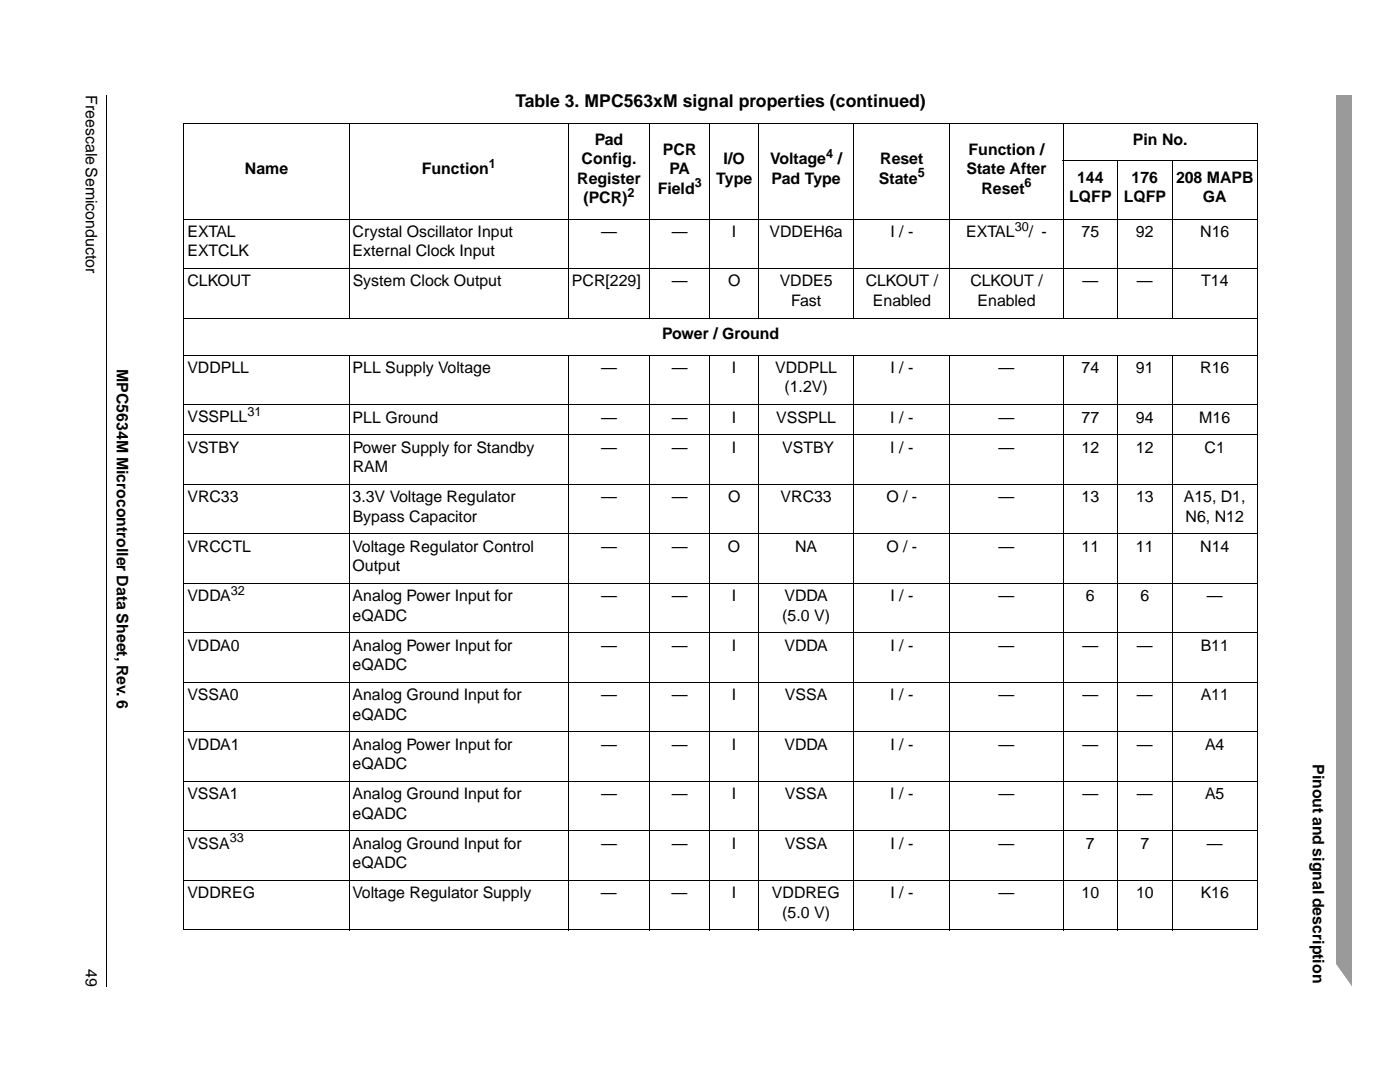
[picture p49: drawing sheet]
<svg xmlns="http://www.w3.org/2000/svg" width="279mm" height="216mm" viewBox="0 0 279 216" stroke-linecap="round" stroke-linejoin="round" font-family="sans-serif">
<defs><g id="words">
<text font-size="3.5" x="102.8" y="21.4">Table 3. MPC563xM signal properties (continued)</text>
<g font-size="3.2">
<text x="17.1" y="19" transform="rotate(90 17.1 19)">Freescale Semiconductor</text>
<text x="118.7" y="28.9">Pad</text>
<text x="226.1" y="28.9">Pin No.</text>
<text x="48.9" y="34.8">Name</text>
<text x="84.2" y="34.8">Function</text>
<text x="116.1" y="32.8">Config.</text>
<text x="132.3" y="30.9">PCR</text>
<text x="133.6" y="34.8">PA</text>
<text x="144.4" y="32.8">I/O</text>
<text x="153.7" y="32.8">Voltage</text>
<text x="167.2" y="32.8">/</text>
<text x="175.7" y="32.8">Reset</text>
<text x="192.9" y="34.8">State After</text>
<text x="193.3" y="30.9">Function /</text>
<text x="115.2" y="36.7">Register</text>
<text x="116.4" y="40.6">(PCR)</text>
<text x="131.3" y="38.6">Field</text>
<text x="142.9" y="36.7">Type</text>
<text x="154" y="36.7">Pad Type</text>
<text x="175.4" y="36.7">State</text>
<text x="195.9" y="38.6">Reset</text>
<text x="213.4" y="40.4">LQFP</text>
<text x="215" y="36.5">144</text>
<text x="224.3" y="40.4">LQFP</text>
<text x="225.8" y="36.5">176</text>
<text x="234.7" y="36.5">208 MAPB</text>
<text x="240.1" y="40.4">GA</text>
<text x="37.4" y="47.3">EXTAL</text>
<text x="70.4" y="47.3">Crystal Oscillator Input</text>
<text x="120" y="47.3">—</text>
<text x="134.1" y="47.3">—</text>
<text x="146.1" y="47.3">I</text>
<text x="153.6" y="47.3">VDDEH6a</text>
<text x="177.7" y="47.3">I / -</text>
<text x="192.8" y="47.3">EXTAL</text>
<text x="205.3" y="47.3">/ -</text>
<text x="215.9" y="47.3">75</text>
<text x="226.7" y="47.3">92</text>
<text x="239.5" y="47.3">N16</text>
<text x="37.4" y="51.2">EXTCLK</text>
<text x="70.4" y="51.2">External Clock Input</text>
<text x="37.4" y="57.1">CLKOUT</text>
<text x="70.4" y="57.1">System Clock Output</text>
<text x="114.2" y="57.1">PCR[229]</text>
<text x="134.1" y="57.1">—</text>
<text x="145.3" y="57.1">O</text>
<text x="155.6" y="57.1">VDDE5</text>
<text x="172.8" y="57.1">CLKOUT /</text>
<text x="193.7" y="57.1">CLKOUT /</text>
<text x="216" y="57.1">—</text>
<text x="226.9" y="57.1">—</text>
<text x="239.7" y="57.1">T14</text>
<text x="157.9" y="61">Fast</text>
<text x="174.2" y="61">Enabled</text>
<text x="195.1" y="61">Enabled</text>
<text x="132.1" y="67.7">Power / Ground</text>
<text x="23.3" y="73.6" transform="rotate(90 23.3 73.6)">MPC5634M Microcontroller Data Sheet, Rev. 6</text>
<text x="37.4" y="74.4">VDDPLL</text>
<text x="70.4" y="74.4">PLL Supply Voltage</text>
<text x="119.9" y="74.4">—</text>
<text x="134.1" y="74.4">—</text>
<text x="146.1" y="74.4">I</text>
<text x="154.7" y="74.4">VDDPLL</text>
<text x="177.7" y="74.4">I / -</text>
<text x="199.3" y="74.4">—</text>
<text x="215.9" y="74.4">74</text>
<text x="226.7" y="74.4">91</text>
<text x="239.5" y="74.4">R16</text>
<text x="156.6" y="78.3">(1.2V)</text>
<text x="37.4" y="84.3">VSSPLL</text>
<text x="70.4" y="84.3">PLL Ground</text>
<text x="120" y="84.3">—</text>
<text x="134.1" y="84.3">—</text>
<text x="146.1" y="84.3">I</text>
<text x="154.9" y="84.3">VSSPLL</text>
<text x="177.7" y="84.3">I / -</text>
<text x="199.3" y="84.3">—</text>
<text x="215.8" y="84.3">77</text>
<text x="226.7" y="84.3">94</text>
<text x="239.3" y="84.3">M16</text>
<text x="37.4" y="90.3">VSTBY</text>
<text x="70.4" y="94.2">RAM</text>
<text x="70.4" y="90.3">Power Supply for Standby</text>
<text x="120" y="90.3">—</text>
<text x="134.1" y="90.3">—</text>
<text x="146.1" y="90.3">I</text>
<text x="156.1" y="90.3">VSTBY</text>
<text x="177.7" y="90.3">I / -</text>
<text x="199.3" y="90.3">—</text>
<text x="215.8" y="90.3">12</text>
<text x="226.7" y="90.3">12</text>
<text x="240.4" y="90.3">C1</text>
<text x="37.4" y="100.2">VRC33</text>
<text x="70.4" y="100.2">3.3V Voltage Regulator</text>
<text x="120" y="100.2">—</text>
<text x="134.1" y="100.2">—</text>
<text x="145.3" y="100.2">O</text>
<text x="155.8" y="100.2">VRC33</text>
<text x="176.9" y="100.2">O / -</text>
<text x="199.3" y="100.2">—</text>
<text x="215.9" y="100.2">13</text>
<text x="226.7" y="100.2">13</text>
<text x="236.3" y="100.2">A15, D1,</text>
<text x="70.4" y="104.1">Bypass Capacitor</text>
<text x="236.6" y="104.1">N6, N12</text>
<text x="37.4" y="110.1">VRCCTL</text>
<text x="70.4" y="110.1">Voltage Regulator Control</text>
<text x="70.4" y="113.9">Output</text>
<text x="120" y="110.1">—</text>
<text x="134.1" y="110.1">—</text>
<text x="145.3" y="110.1">O</text>
<text x="158.7" y="110.1">NA</text>
<text x="176.9" y="110.1">O / -</text>
<text x="199.3" y="110.1">—</text>
<text x="215.8" y="110.1">11</text>
<text x="226.7" y="110.1">11</text>
<text x="239.5" y="110.1">N14</text>
<text x="37.4" y="120">VDDA</text>
<text x="70.4" y="120">Analog Power Input for</text>
<text x="120" y="120">—</text>
<text x="134.1" y="120">—</text>
<text x="146.1" y="120">I</text>
<text x="156.5" y="120">VDDA</text>
<text x="177.7" y="120">I / -</text>
<text x="199.3" y="120">—</text>
<text x="216.7" y="120">6</text>
<text x="227.6" y="120">6</text>
<text x="240.9" y="120">—</text>
<text x="70.4" y="123.8">eQADC</text>
<text x="156.1" y="123.8">(5.0 V)</text>
<text x="37.4" y="129.8">VDDA0</text>
<text x="70.4" y="129.8">Analog Power Input for</text>
<text x="119.9" y="129.8">—</text>
<text x="134.1" y="129.8">—</text>
<text x="146.1" y="129.8">I</text>
<text x="156.5" y="129.8">VDDA</text>
<text x="177.7" y="129.8">I / -</text>
<text x="199.3" y="129.8">—</text>
<text x="216" y="129.8">—</text>
<text x="226.9" y="129.8">—</text>
<text x="239.6" y="129.8">B11</text>
<text x="70.4" y="133.7">eQADC</text>
<text x="37.4" y="139.7">VSSA0</text>
<text x="70.4" y="139.7">Analog Ground Input for</text>
<text x="70.4" y="143.6">eQADC</text>
<text x="119.9" y="139.7">—</text>
<text x="134.1" y="139.7">—</text>
<text x="146.1" y="139.7">I</text>
<text x="156.7" y="139.7">VSSA</text>
<text x="177.7" y="139.7">I / -</text>
<text x="199.3" y="139.7">—</text>
<text x="216" y="139.7">—</text>
<text x="226.9" y="139.7">—</text>
<text x="239.6" y="139.7">A11</text>
<text x="37.4" y="149.6">VDDA1</text>
<text x="70.4" y="149.6">Analog Power Input for</text>
<text x="119.9" y="149.6">—</text>
<text x="134.1" y="149.6">—</text>
<text x="146.1" y="149.6">I</text>
<text x="156.5" y="149.6">VDDA</text>
<text x="177.7" y="149.6">I / -</text>
<text x="199.3" y="149.6">—</text>
<text x="216" y="149.6">—</text>
<text x="226.9" y="149.6">—</text>
<text x="240.5" y="149.6">A4</text>
<text x="70.4" y="153.5">eQADC</text>
<text x="262" y="152.5" transform="rotate(90 262 152.5)">Pinout and signal description</text>
<text x="37.4" y="159.4">VSSA1</text>
<text x="70.4" y="159.4">Analog Ground Input for</text>
<text x="119.9" y="159.4">—</text>
<text x="134.1" y="159.4">—</text>
<text x="146.1" y="159.4">I</text>
<text x="156.6" y="159.4">VSSA</text>
<text x="177.7" y="159.4">I / -</text>
<text x="199.3" y="159.4">—</text>
<text x="216" y="159.4">—</text>
<text x="226.9" y="159.4">—</text>
<text x="240.5" y="159.4">A5</text>
<text x="70.4" y="163.3">eQADC</text>
<text x="37.4" y="169.3">VSSA</text>
<text x="70.4" y="169.3">Analog Ground Input for</text>
<text x="70.4" y="173.2">eQADC</text>
<text x="120" y="169.3">—</text>
<text x="134.1" y="169.3">—</text>
<text x="146.1" y="169.3">I</text>
<text x="156.7" y="169.3">VSSA</text>
<text x="177.7" y="169.3">I / -</text>
<text x="199.3" y="169.3">—</text>
<text x="216.7" y="169.3">7</text>
<text x="227.6" y="169.3">7</text>
<text x="240.8" y="169.3">—</text>
<text x="37.4" y="179.2">VDDREG</text>
<text x="70.4" y="179.2">Voltage Regulator Supply</text>
<text x="119.9" y="179.2">—</text>
<text x="134" y="179.2">—</text>
<text x="146" y="179.2">I</text>
<text x="154" y="179.2">VDDREG</text>
<text x="177.7" y="179.2">I / -</text>
<text x="199.3" y="179.2">—</text>
<text x="215.9" y="179.2">10</text>
<text x="226.7" y="179.2">10</text>
<text x="239.6" y="179.2">K16</text>
<text x="156.1" y="183.1">(5.0 V)</text>
<text x="17.1" y="193.4" transform="rotate(90 17.1 193.4)">49</text>
</g>
<g font-size="2.5">
<text x="97.5" y="33.5">1</text>
<text x="164.9" y="31.5">4</text>
<text x="183.2" y="35.4">5</text>
<text x="125.2" y="39.3">2</text>
<text x="138.6" y="37.4">3</text>
<text x="204.5" y="37.4">6</text>
<text x="202.5" y="46">30</text>
<text x="49.4" y="83">31</text>
<text x="46.1" y="118.7">32</text>
<text x="45.8" y="168.1">33</text>
</g>
</g></defs>
<path d="M21.2 19h.2z" fill="#000"/>
<path d="M21.3 19v177.8" fill="none" stroke="#000" stroke-width=".2"/>
<path d="M266.7 19h3.2v177.8h-3.2z" fill="#9a9a9a"/>
<path d="M266.4 192l3.8 5.3v1.4h-3.8z" fill="#fff"/>
<g fill="none" stroke="#000" stroke-width=".2">
<path d="M36.6 24.7h214.5M36.7 24.8v160.7M69.7 24.6v39M113.4 24.6v39M129.6 24.6v39M141.7 24.6v39M151.4 24.6v39M170.4 24.6v39M189.6 24.6v39M212.1 32.1h39M212.2 24.6v39M223.1 32v31.6"/>
<path d="M233.9 32v31.6M251 24.8v160.7M36.6 43.8h214.5M36.6 53.6h214.5M36.6 63.5h214.5M36.6 70.9h214.5M69.7 70.8v114.9M113.4 70.8v114.9M129.6 70.8v114.9M141.7 70.8v114.9M151.4 70.8v114.9M170.4 70.8v114.9"/>
<path d="M189.6 70.8v114.9M212.2 70.8v114.9M223.1 70.8v114.9M233.9 70.8v114.9M36.6 80.8h214.5M36.6 86.8h214.5M36.6 96.7h214.5M36.6 106.5h214.5M36.6 116.4h214.5M36.6 126.3h214.5M36.6 136.2h214.5M36.6 146.1h214.5"/>
<path d="M36.6 155.9h214.5M36.6 165.8h214.5M36.6 175.7h214.5M36.6 185.6h214.5"/>
</g>
<use href="#words"/>
</svg>
